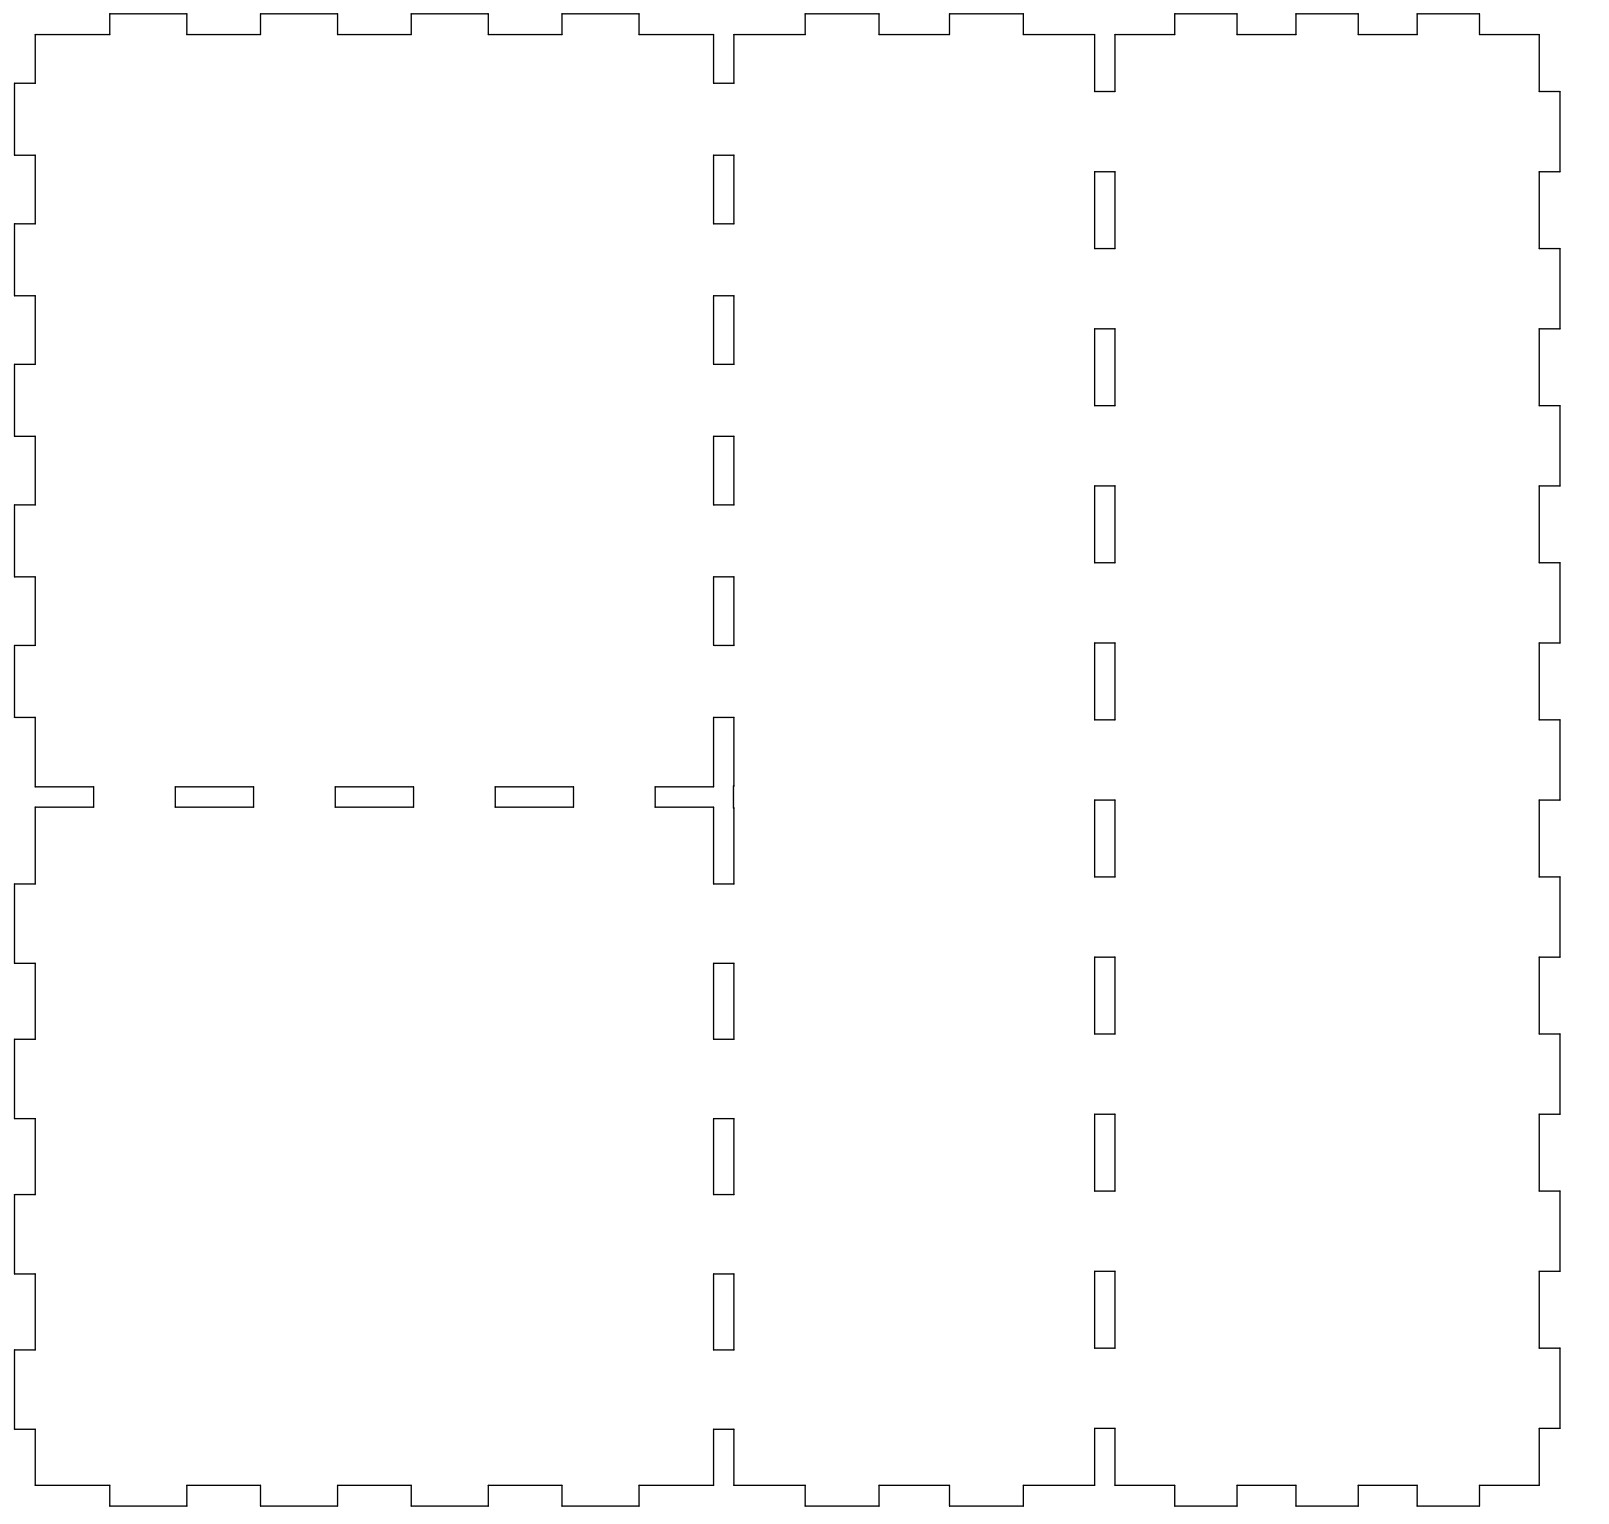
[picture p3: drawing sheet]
<svg xmlns="http://www.w3.org/2000/svg" width="483mm" height="457mm" viewBox="0 0 483 457" stroke-linecap="round" stroke-linejoin="round" font-family="sans-serif">
<g fill="none" stroke="#000" stroke-width=".4">
<path d="M10.6 10.4h22.3v-6.3h23.1v6.3h22.1v-6.3h23.1v6.3h22.1v-6.3h23.2v6.3h22.1v-6.3h23.1v6.3h22.3v14.6h6.1v-14.6h21.4v-6.3h22.2v6.3h21.1v-6.3h22.1v6.3h21.4v17.1h6.1v-17.1h17.9v-6.3h18.7v6.3h17.7v-6.3h18.7v6.3h17.7v-6.3h18.7v6.3h17.9v17.1h6.2v24h-6.2v23.1h6.2v24h-6.2v23.1h6.2v24.1h-6.2v23h6.2v24.1h-6.2v23.1h6.2v24h-6.2v23.1h6.2v24h-6.2v23.1h6.2v24.1h-6.2v23h6.2v24.1h-6.2v23h6.2v24.1h-6.2v17.1h-17.9v6.2h-18.7v-6.2h-17.7v6.2h-18.7v-6.2h-17.7v6.2h-18.7v-6.2h-17.9v-17.1h-6.1v17.1h-21.4v6.2h-22.1v-6.2h-21.1v6.2h-22.2v-6.2h-21.4v-16.8h-6.1v16.8h-22.3v6.2h-23.1v-6.2h-22.1v6.2h-23.2v-6.2h-22.1v6.2h-23.1v-6.2h-22.1v6.2h-23.1v-6.2h-22.3v-16.8h-6.3v-23.8h6.3v-22.8h-6.3v-23.8h6.3v-22.8h-6.3v-23.8h6.3v-22.8h-6.3v-23.8h6.3v-23.1h17.5v-6h-17.5v-20.9h-6.3v-21.6h6.3v-20.5h-6.3v-21.6h6.3v-20.6h-6.3v-21.6h6.3v-20.6h-6.3v-21.6h6.3v-20.5h-6.3v-21.6h6.3zM214 46.6h6.1v20.5h-6.1zM328.3 51.5h6.1v23.1h-6.1zM214 88.7h6.1v20.6h-6.1zM328.3 98.6h6.1v23.1h-6.1zM214 130.9h6.1v20.6h-6.1zM328.3 145.8h6.1v23h-6.1zM214 173.1h6.1v20.5h-6.1zM328.3 192.9h6.1v23.1h-6.1zM214 215.2h6.1v50h-6.1v-23.1h-17.5v-6h17.5zM52.6 236.1h23.5v6h-23.5zM100.6 236.1h23.4v6h-23.4z"/>
<path d="M148.5 236.1h23.5v6h-23.5zM328.3 240h6.1v23.1h-6.1zM214 289h6.1v22.8h-6.1zM328.3 287.1h6.1v23.1h-6.1zM214 335.6h6.1v22.8h-6.1zM328.3 334.3h6.1v23h-6.1zM214 382.2h6.1v22.8h-6.1zM328.3 381.4h6.1v23h-6.1z"/>
</g>
</svg>
